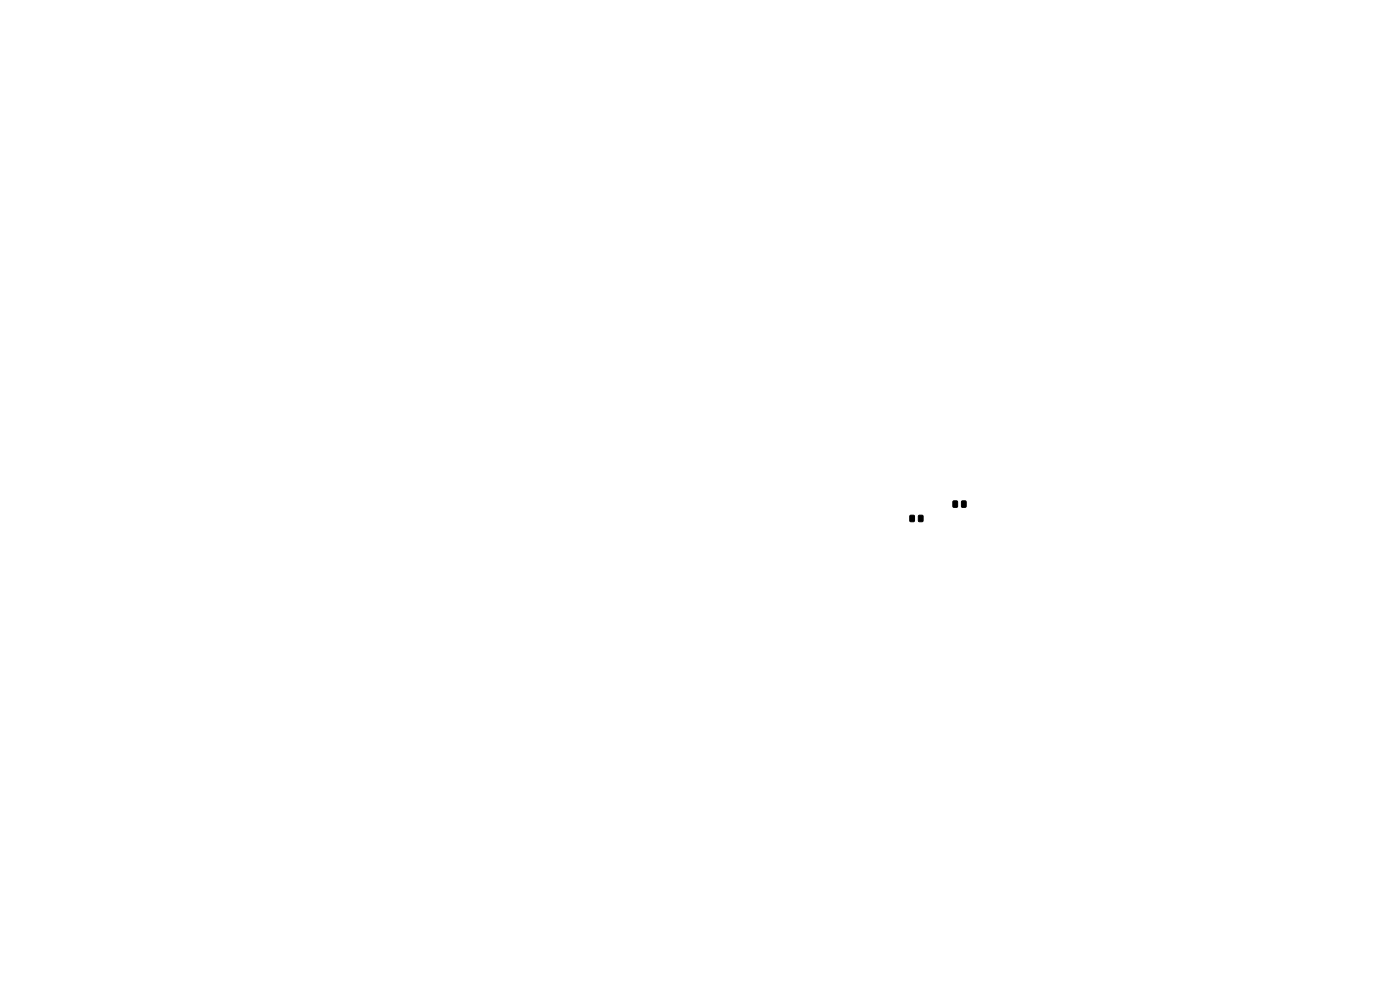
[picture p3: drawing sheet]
<svg xmlns="http://www.w3.org/2000/svg" width="297mm" height="210mm" viewBox="0 0 297 210" stroke-linecap="round" stroke-linejoin="round" font-family="sans-serif">
<path d="M193.1 109.4l.7-.1 .2 .1v1l-.1 .3h-.7l-.2-.2zM194.9 109.4l.7-.1 .2 .1v1l-.1 .3h-.6l-.3-.2zM202.2 106.3l.7-.1 .2 .2 .1 1-.2 .2h-.6l-.2-.1zM204 106.3l.7-.1 .3 .2v1l-.2 .2h-.6l-.2-.1z" fill="#000" stroke="#000" stroke-width=".21"/>
</svg>
